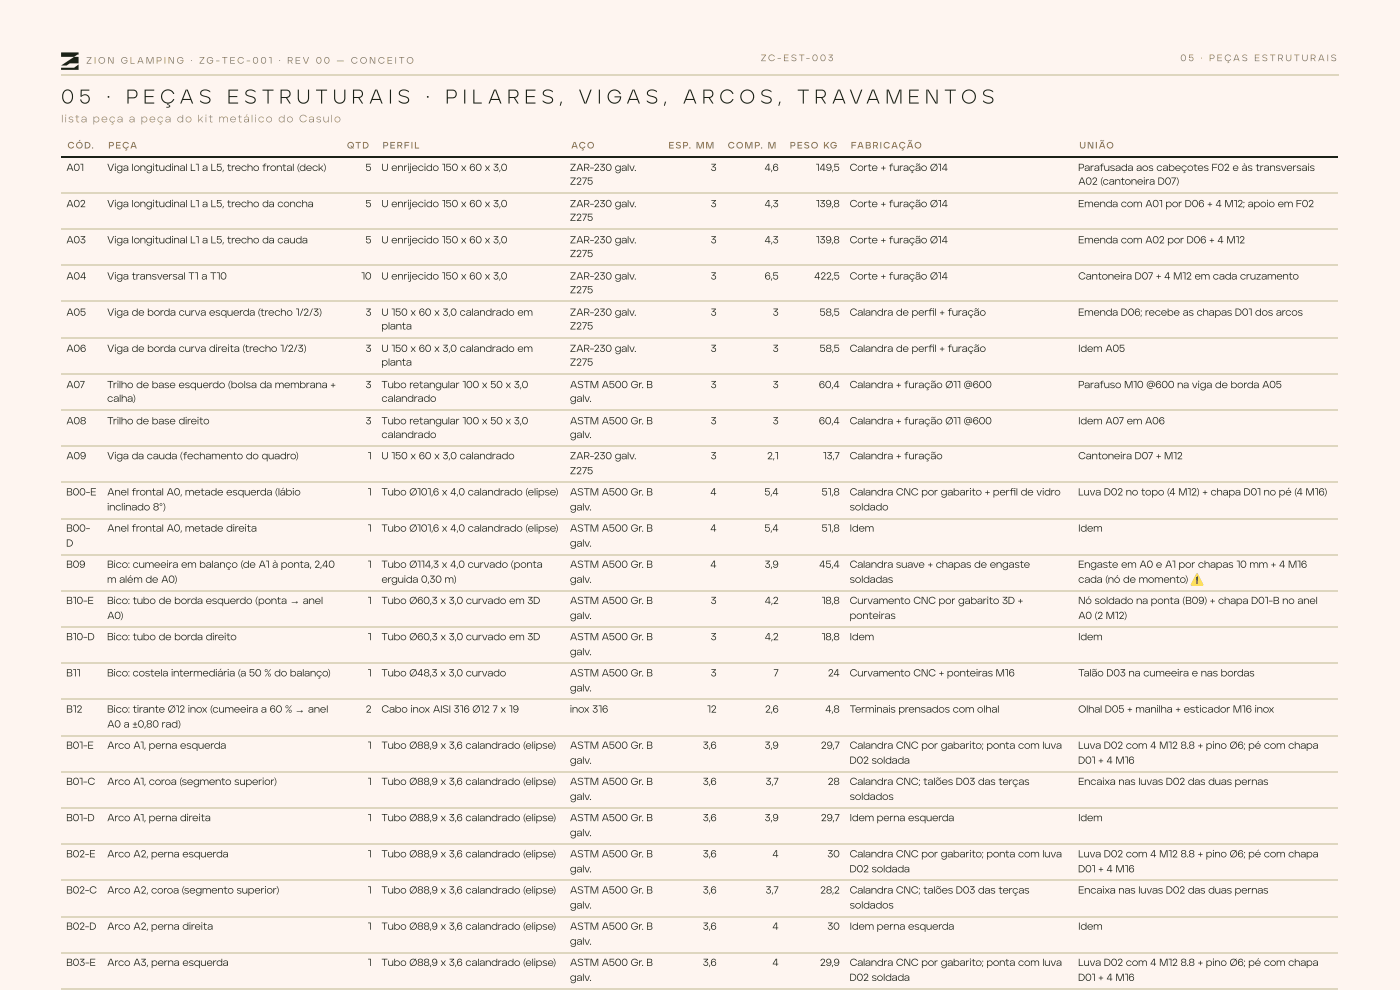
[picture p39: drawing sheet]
<svg xmlns="http://www.w3.org/2000/svg" width="297mm" height="210mm" viewBox="0 0 297 210" stroke-linecap="round" stroke-linejoin="round" font-family="sans-serif">
<defs><g id="words">
<g font-size="4.2" fill="#1b2117">
<text x="13" y="22">0</text>
<text x="16.8" y="22">5</text>
<text x="22.6" y="22">·</text>
<text x="26.8" y="22">P E Ç A S</text>
<text x="48.2" y="22">E S T R U T U R A I S</text>
<text x="90.4" y="22">·</text>
<text x="94.5" y="22">P I L A R E S ,</text>
<text x="122.7" y="22">V I G A S ,</text>
<text x="144.8" y="22">A R C O S ,</text>
<text x="169.1" y="22">T R AVA M E N T O S</text>
</g>
<text font-size="2.2" fill="#8b714e" x="13" y="25.9">lista peça a peça do kit metálico do Casulo</text>
<g font-size="2.2" fill="#1b2117">
<text x="14.1" y="36.2">A01</text>
<text x="22.7" y="36.2">Viga longitudinal L1 a L5, trecho frontal (deck)</text>
<text x="77.5" y="36.2">5</text>
<text x="80.9" y="36.2">U enrijecido 150 x 60 x 3,0</text>
<text x="120.9" y="36.2">ZAR-230 galv.</text>
<text x="120.9" y="39.2">Z275</text>
<text x="150.8" y="36.2">3</text>
<text x="162.2" y="36.2">4,6</text>
<text x="173" y="36.2">149,5</text>
<text x="180.3" y="36.2">Corte + furação Ø14</text>
<text x="228.7" y="36.2">Parafusada aos cabeçotes F02 e às transversais</text>
<text x="228.7" y="39.2">A02 (cantoneira D07)</text>
<text x="14.1" y="43.9">A02</text>
<text x="22.7" y="43.9">Viga longitudinal L1 a L5, trecho da concha</text>
<text x="77.5" y="43.9">5</text>
<text x="80.9" y="43.9">U enrijecido 150 x 60 x 3,0</text>
<text x="120.9" y="43.9">ZAR-230 galv.</text>
<text x="120.9" y="46.8">Z275</text>
<text x="150.8" y="43.9">3</text>
<text x="162.2" y="43.9">4,3</text>
<text x="173.1" y="43.9">139,8</text>
<text x="180.3" y="43.9">Corte + furação Ø14</text>
<text x="228.7" y="43.9">Emenda com A01 por D06 + 4 M12; apoio em F02</text>
<text x="14.1" y="51.6">A03</text>
<text x="22.7" y="51.6">Viga longitudinal L1 a L5, trecho da cauda</text>
<text x="77.5" y="51.6">5</text>
<text x="80.9" y="51.6">U enrijecido 150 x 60 x 3,0</text>
<text x="120.9" y="51.6">ZAR-230 galv.</text>
<text x="150.8" y="51.6">3</text>
<text x="162.2" y="51.6">4,3</text>
<text x="173.1" y="51.6">139,8</text>
<text x="180.3" y="51.6">Corte + furação Ø14</text>
<text x="228.7" y="51.6">Emenda com A02 por D06 + 4 M12</text>
<text x="14.1" y="59.3">A04</text>
<text x="22.7" y="59.3">Viga transversal T1 a T10</text>
<text x="76.6" y="59.3">10</text>
<text x="80.9" y="59.3">U enrijecido 150 x 60 x 3,0</text>
<text x="120.9" y="54.5">Z275</text>
<text x="120.9" y="59.3">ZAR-230 galv.</text>
<text x="150.8" y="59.3">3</text>
<text x="162.2" y="59.3">6,5</text>
<text x="172.7" y="59.3">422,5</text>
<text x="180.3" y="59.3">Corte + furação Ø14</text>
<text x="228.7" y="59.3">Cantoneira D07 + 4 M12 em cada cruzamento</text>
<text x="120.9" y="62.2">Z275</text>
<text x="14.1" y="66.9">A05</text>
<text x="22.7" y="66.9">Viga de borda curva esquerda (trecho 1/2/3)</text>
<text x="77.6" y="66.9">3</text>
<text x="80.9" y="66.9">U 150 x 60 x 3,0 calandrado em</text>
<text x="80.9" y="69.8">planta</text>
<text x="120.9" y="66.9">ZAR-230 galv.</text>
<text x="120.9" y="69.8">Z275</text>
<text x="150.8" y="66.9">3</text>
<text x="163.9" y="66.9">3</text>
<text x="173.9" y="66.9">58,5</text>
<text x="180.3" y="66.9">Calandra de perfl + furação</text>
<text x="196.9" y="66.9">i</text>
<text x="228.7" y="66.9">Emenda D06; recebe as chapas D01 dos arcos</text>
<text x="14.1" y="74.6">A06</text>
<text x="22.7" y="74.6">Viga de borda curva direita (trecho 1/2/3)</text>
<text x="77.6" y="74.6">3</text>
<text x="80.9" y="74.6">U 150 x 60 x 3,0 calandrado em</text>
<text x="80.9" y="77.5">planta</text>
<text x="120.9" y="74.6">ZAR-230 galv.</text>
<text x="120.9" y="77.5">Z275</text>
<text x="150.8" y="74.6">3</text>
<text x="163.9" y="74.6">3</text>
<text x="173.9" y="74.6">58,5</text>
<text x="180.3" y="74.6">Calandra de perfl + furação</text>
<text x="196.9" y="74.6">i</text>
<text x="228.7" y="74.6">Idem A05</text>
<text x="14.1" y="82.3">A07</text>
<text x="22.7" y="82.3">Trilho de base esquerdo (bolsa da membrana +</text>
<text x="77.6" y="82.3">3</text>
<text x="80.9" y="82.3">Tubo retangular 100 x 50 x 3,0</text>
<text x="120.9" y="82.3">ASTM A500 Gr. B</text>
<text x="150.8" y="82.3">3</text>
<text x="163.9" y="82.3">3</text>
<text x="173.7" y="82.3">60,4</text>
<text x="180.3" y="82.3">Calandra + furação Ø11 @600</text>
<text x="228.7" y="82.3">Parafuso M10 @600 na viga de borda A05</text>
<text x="14.1" y="90">A08</text>
<text x="22.7" y="85.2">calha)</text>
<text x="22.7" y="90">Trilho de base direito</text>
<text x="77.6" y="90">3</text>
<text x="80.9" y="85.2">calandrado</text>
<text x="80.9" y="90">Tubo retangular 100 x 50 x 3,0</text>
<text x="120.9" y="85.2">galv.</text>
<text x="120.9" y="90">ASTM A500 Gr. B</text>
<text x="150.8" y="90">3</text>
<text x="163.9" y="90">3</text>
<text x="173.7" y="90">60,4</text>
<text x="180.3" y="90">Calandra + furação Ø11 @600</text>
<text x="228.7" y="90">Idem A07 em A06</text>
<text x="80.9" y="92.9">calandrado</text>
<text x="120.9" y="92.9">galv.</text>
<text x="14.1" y="97.4">A09</text>
<text x="22.7" y="97.4">Viga da cauda (fechamento do quadro)</text>
<text x="78" y="97.4">1</text>
<text x="80.9" y="97.4">U 150 x 60 x 3,0 calandrado</text>
<text x="120.9" y="97.4">ZAR-230 galv.</text>
<text x="120.9" y="100.5">Z275</text>
<text x="150.8" y="97.4">3</text>
<text x="162.7" y="97.4">2,1</text>
<text x="174.6" y="97.4">13,7</text>
<text x="180.3" y="97.4">Calandra + furação</text>
<text x="228.7" y="97.4">Cantoneira D07 + M12</text>
<text x="14.1" y="105">B00-E</text>
<text x="22.7" y="105">Anel frontal A0, metade esquerda (lábio</text>
<text x="78" y="105">1</text>
<text x="80.9" y="105">Tubo Ø101,6 x 4,0 calandrado (elipse)</text>
<text x="120.9" y="105">ASTM A500 Gr. B</text>
<text x="150.7" y="105">4</text>
<text x="162.2" y="105">5,4</text>
<text x="174.3" y="105">51,8</text>
<text x="180.3" y="105">Calandra CNC por gabarito + perfl de vidro</text>
<text x="214.2" y="105">i</text>
<text x="228.7" y="105">Luva D02 no topo (4 M12) + chapa D01 no pé (4 M16)</text>
<text x="14.1" y="112.7">B00-</text>
<text x="22.7" y="108.2">inclinado 8°)</text>
<text x="22.7" y="112.7">Anel frontal A0, metade direita</text>
<text x="78" y="112.7">1</text>
<text x="80.9" y="112.7">Tubo Ø101,6 x 4,0 calandrado (elipse)</text>
<text x="120.9" y="108.2">galv.</text>
<text x="120.9" y="112.7">ASTM A500 Gr. B</text>
<text x="150.7" y="112.7">4</text>
<text x="162.2" y="112.7">5,4</text>
<text x="174.3" y="112.7">51,8</text>
<text x="180.3" y="108.2">soldado</text>
<text x="180.3" y="112.7">Idem</text>
<text x="228.7" y="112.7">Idem</text>
<text x="14.1" y="115.9">D</text>
<text x="120.9" y="115.9">galv.</text>
<text x="14.1" y="120.4">B09</text>
<text x="22.7" y="120.4">Bico: cumeeira em balanço (de A1 à ponta, 2,40</text>
<text x="22.7" y="123.6">m além de A0)</text>
<text x="78" y="120.4">1</text>
<text x="80.9" y="120.4">Tubo Ø114,3 x 4,0 curvado (ponta</text>
<text x="80.9" y="123.6">erguida 0,30 m)</text>
<text x="120.9" y="120.4">ASTM A500 Gr. B</text>
<text x="120.9" y="123.6">galv.</text>
<text x="150.7" y="120.4">4</text>
<text x="162.2" y="120.4">3,9</text>
<text x="173.8" y="120.4">45,4</text>
<text x="180.3" y="120.4">Calandra suave + chapas de engaste</text>
<text x="180.3" y="123.6">soldadas</text>
<text x="228.7" y="120.4">Engaste em A0 e A1 por chapas 10 mm + 4 M16</text>
<text x="228.7" y="123.6">cada (nó de momento) ⚠</text>
<text x="252.7" y="123.6">️</text>
<text x="14.1" y="128.1">B10-E</text>
<text x="22.7" y="128.1">Bico: tubo de borda esquerdo (ponta → anel</text>
<text x="22.7" y="131.2">A0)</text>
<text x="78" y="128.1">1</text>
<text x="80.9" y="128.1">Tubo Ø60,3 x 3,0 curvado em 3D</text>
<text x="120.9" y="128.1">ASTM A500 Gr. B</text>
<text x="120.9" y="131.2">galv.</text>
<text x="150.8" y="128.1">3</text>
<text x="162.2" y="128.1">4,2</text>
<text x="174.3" y="128.1">18,8</text>
<text x="180.3" y="128.1">Curvamento CNC por gabarito 3D +</text>
<text x="180.3" y="131.2">ponteiras</text>
<text x="228.7" y="128.1">Nó soldado na ponta (B09) + chapa D01-B no anel</text>
<text x="228.7" y="131.2">A0 (2 M12)</text>
<text x="14.1" y="135.7">B10-D</text>
<text x="22.7" y="135.7">Bico: tubo de borda direito</text>
<text x="78" y="135.7">1</text>
<text x="80.9" y="135.7">Tubo Ø60,3 x 3,0 curvado em 3D</text>
<text x="120.9" y="135.7">ASTM A500 Gr. B</text>
<text x="150.8" y="135.7">3</text>
<text x="162.2" y="135.7">4,2</text>
<text x="174.3" y="135.7">18,8</text>
<text x="180.3" y="135.7">Idem</text>
<text x="228.7" y="135.7">Idem</text>
<text x="14.1" y="143.4">B11</text>
<text x="22.7" y="143.4">Bico: costela intermediária (a 50 % do balanço)</text>
<text x="78" y="143.4">1</text>
<text x="80.9" y="143.4">Tubo Ø48,3 x 3,0 curvado</text>
<text x="120.9" y="138.9">galv.</text>
<text x="120.9" y="143.4">ASTM A500 Gr. B</text>
<text x="150.8" y="143.4">3</text>
<text x="164.1" y="143.4">7</text>
<text x="175.7" y="143.4">24</text>
<text x="180.3" y="143.4">Curvamento CNC + ponteiras M16</text>
<text x="228.7" y="143.4">Talão D03 na cumeeira e nas bordas</text>
<text x="120.9" y="146.6">galv.</text>
<text x="14.1" y="151.1">B12</text>
<text x="22.7" y="151.1">Bico: tirante Ø12 inox (cumeeira a 60 % → anel</text>
<text x="22.7" y="154.3">A0 a ±0,80 rad)</text>
<text x="77.6" y="151.1">2</text>
<text x="80.9" y="151.1">Cabo inox AISI 316 Ø12</text>
<text x="104.5" y="151.1">7 x 19</text>
<text x="120.9" y="151.1">inox 316</text>
<text x="150" y="151.1">12</text>
<text x="162.3" y="151.1">2,6</text>
<text x="175.1" y="151.1">4,8</text>
<text x="180.3" y="151.1">Terminais prensados com olhal</text>
<text x="228.7" y="151.1">Olhal D05 + manilha + esticador M16 inox</text>
<text x="14.1" y="158.7">B01-E</text>
<text x="22.7" y="158.7">Arco A1, perna esquerda</text>
<text x="78" y="158.7">1</text>
<text x="80.9" y="158.7">Tubo Ø88,9 x 3,6 calandrado (elipse)</text>
<text x="120.9" y="158.7">ASTM A500 Gr. B</text>
<text x="120.9" y="161.9">galv.</text>
<text x="149.1" y="158.7">3,6</text>
<text x="162.2" y="158.7">3,9</text>
<text x="174.2" y="158.7">29,7</text>
<text x="180.3" y="158.7">Calandra CNC por gabarito; ponta com luva</text>
<text x="180.3" y="161.9">D02 soldada</text>
<text x="228.7" y="158.7">Luva D02 com 4 M12</text>
<text x="228.7" y="161.9">D01 + 4 M16</text>
<text x="250.5" y="158.7">8.8 + pino Ø6; pé com chapa</text>
<text x="14.1" y="166.4">B01-C</text>
<text x="22.7" y="166.4">Arco A1, coroa (segmento superior)</text>
<text x="78" y="166.4">1</text>
<text x="80.9" y="166.4">Tubo Ø88,9 x 3,6 calandrado (elipse)</text>
<text x="120.9" y="166.4">ASTM A500 Gr. B</text>
<text x="149.1" y="166.4">3,6</text>
<text x="162.4" y="166.4">3,7</text>
<text x="175.6" y="166.4">28</text>
<text x="180.3" y="166.4">Calandra CNC; talões D03 das terças</text>
<text x="228.7" y="166.4">Encaixa nas luvas D02 das duas pernas</text>
<text x="120.9" y="169.6">galv.</text>
<text x="180.3" y="169.6">soldados</text>
<text x="14.1" y="174.1">B01-D</text>
<text x="22.7" y="174.1">Arco A1, perna direita</text>
<text x="78" y="174.1">1</text>
<text x="80.9" y="174.1">Tubo Ø88,9 x 3,6 calandrado (elipse)</text>
<text x="120.9" y="174.1">ASTM A500 Gr. B</text>
<text x="120.9" y="177.3">galv.</text>
<text x="149.1" y="174.1">3,6</text>
<text x="162.2" y="174.1">3,9</text>
<text x="174.2" y="174.1">29,7</text>
<text x="180.3" y="174.1">Idem perna esquerda</text>
<text x="228.7" y="174.1">Idem</text>
<text x="14.1" y="181.8">B02-E</text>
<text x="22.7" y="181.8">Arco A2, perna esquerda</text>
<text x="78" y="181.8">1</text>
<text x="80.9" y="181.8">Tubo Ø88,9 x 3,6 calandrado (elipse)</text>
<text x="120.9" y="181.8">ASTM A500 Gr. B</text>
<text x="120.9" y="184.9">galv.</text>
<text x="149.1" y="181.8">3,6</text>
<text x="163.8" y="181.8">4</text>
<text x="175.5" y="181.8">30</text>
<text x="180.3" y="181.8">Calandra CNC por gabarito; ponta com luva</text>
<text x="180.3" y="184.9">D02 soldada</text>
<text x="228.7" y="181.8">Luva D02 com 4 M12</text>
<text x="228.7" y="184.9">D01 + 4 M16</text>
<text x="250.5" y="181.8">8.8 + pino Ø6; pé com chapa</text>
<text x="14.1" y="189.4">B02-C</text>
<text x="22.7" y="189.4">Arco A2, coroa (segmento superior)</text>
<text x="78" y="189.4">1</text>
<text x="80.9" y="189.4">Tubo Ø88,9 x 3,6 calandrado (elipse)</text>
<text x="120.9" y="189.4">ASTM A500 Gr. B</text>
<text x="149.1" y="189.4">3,6</text>
<text x="162.4" y="189.4">3,7</text>
<text x="174" y="189.4">28,2</text>
<text x="180.3" y="189.4">Calandra CNC; talões D03 das terças</text>
<text x="228.7" y="189.4">Encaixa nas luvas D02 das duas pernas</text>
<text x="14.1" y="197.1">B02-D</text>
<text x="22.7" y="197.1">Arco A2, perna direita</text>
<text x="78" y="197.1">1</text>
<text x="80.9" y="197.1">Tubo Ø88,9 x 3,6 calandrado (elipse)</text>
<text x="120.9" y="192.6">galv.</text>
<text x="120.9" y="197.1">ASTM A500 Gr. B</text>
<text x="149.1" y="197.1">3,6</text>
<text x="163.8" y="197.1">4</text>
<text x="175.5" y="197.1">30</text>
<text x="180.3" y="192.6">soldados</text>
<text x="180.3" y="197.1">Idem perna esquerda</text>
<text x="228.7" y="197.1">Idem</text>
<text x="120.9" y="200.3">galv.</text>
<text x="14.1" y="204.8">B03-E</text>
<text x="22.7" y="204.8">Arco A3, perna esquerda</text>
<text x="78" y="204.8">1</text>
<text x="80.9" y="204.8">Tubo Ø88,9 x 3,6 calandrado (elipse)</text>
<text x="120.9" y="204.8">ASTM A500 Gr. B</text>
<text x="120.9" y="208">galv.</text>
<text x="149.1" y="204.8">3,6</text>
<text x="163.8" y="204.8">4</text>
<text x="174" y="204.8">29,9</text>
<text x="180.3" y="204.8">Calandra CNC por gabarito; ponta com luva</text>
<text x="180.3" y="208">D02 soldada</text>
<text x="228.7" y="204.8">Luva D02 com 4 M12</text>
<text x="228.7" y="208">D01 + 4 M16</text>
<text x="250.5" y="204.8">8.8 + pino Ø6; pé com chapa</text>
</g>
<g font-size="2" fill="#8b714e">
<text x="18.3" y="13.5">Z I O N</text>
<text x="25.6" y="13.5">G L A M P I N G</text>
<text x="40.4" y="13.5">·</text>
<text x="42.2" y="13.5">ZG - T E C - 0</text>
<text x="55.3" y="13.5">0</text>
<text x="57" y="13.5">1</text>
<text x="59.1" y="13.5">·</text>
<text x="60.9" y="13.5">R E V</text>
<text x="67" y="13.5">0</text>
<text x="68.7" y="13.5">0</text>
<text x="71.4" y="13.5">—</text>
<text x="74.4" y="13.5">C O N C E I T O</text>
<text x="161.4" y="13">ZC - E S T- 0</text>
<text x="174" y="13">0</text>
<text x="175.7" y="13">3</text>
<text x="250.4" y="13">0</text>
<text x="252.1" y="13">5</text>
<text x="254.7" y="13">·</text>
<text x="256.5" y="13">P E Ç A S</text>
<text x="266.1" y="13">E S T R U T U R A I S</text>
<text x="14.3" y="31.5">CÓD.</text>
<text x="23" y="31.5">PEÇA</text>
<text x="73.6" y="31.5">QTD</text>
<text x="81.2" y="31.5">PERFIL</text>
<text x="121.2" y="31.5">AÇO</text>
<text x="141.8" y="31.5">ESP. MM</text>
<text x="154.4" y="31.5">COMP. M</text>
<text x="167.6" y="31.5">PESO KG</text>
<text x="180.5" y="31.5">FABRICAÇÃO</text>
<text x="229" y="31.5">UNIÃO</text>
</g>
</g></defs>
<path d="M0 0h297v209.9h-297z" fill="#fef5f0"/>
<g fill="none" stroke="#ded6bf" stroke-width=".26">
<path d="M13 16h270.9M13 40.9h270.9M13 48.6h270.9M13 56.2h270.9M13 63.9h270.9M13 71.6h270.9M13 79.2h270.9M13 86.9h270.9M13 94.6h270.9M13 102.3h270.9M13 109.9h270.9M13 117.6h270.9"/>
<path d="M13 125.3h270.9M13 133h270.9M13 140.6h270.9M13 148.3h270.9M13 156h270.9M13 163.6h270.9M13 171.3h270.9M13 179h270.9M13 186.7h270.9M13 194.3h270.9M13 202h270.9M13 209.7h270.9"/>
</g>
<path d="M13 33.2h270.9" fill="none" stroke="#1b2117" stroke-width=".26"/>
<g fill="#1b2117">
<path d="M13 11.1h3.7v.5h-.3l-.7 .5h-2.7z"/>
<path d="M13 13.9l2.7-1.8h1v1.3h-1.9l-.7 .5z"/>
<path d="M13 14.4h2.7l1-.7v1.1h-3.7z"/>
</g>
<use href="#words"/>
</svg>
